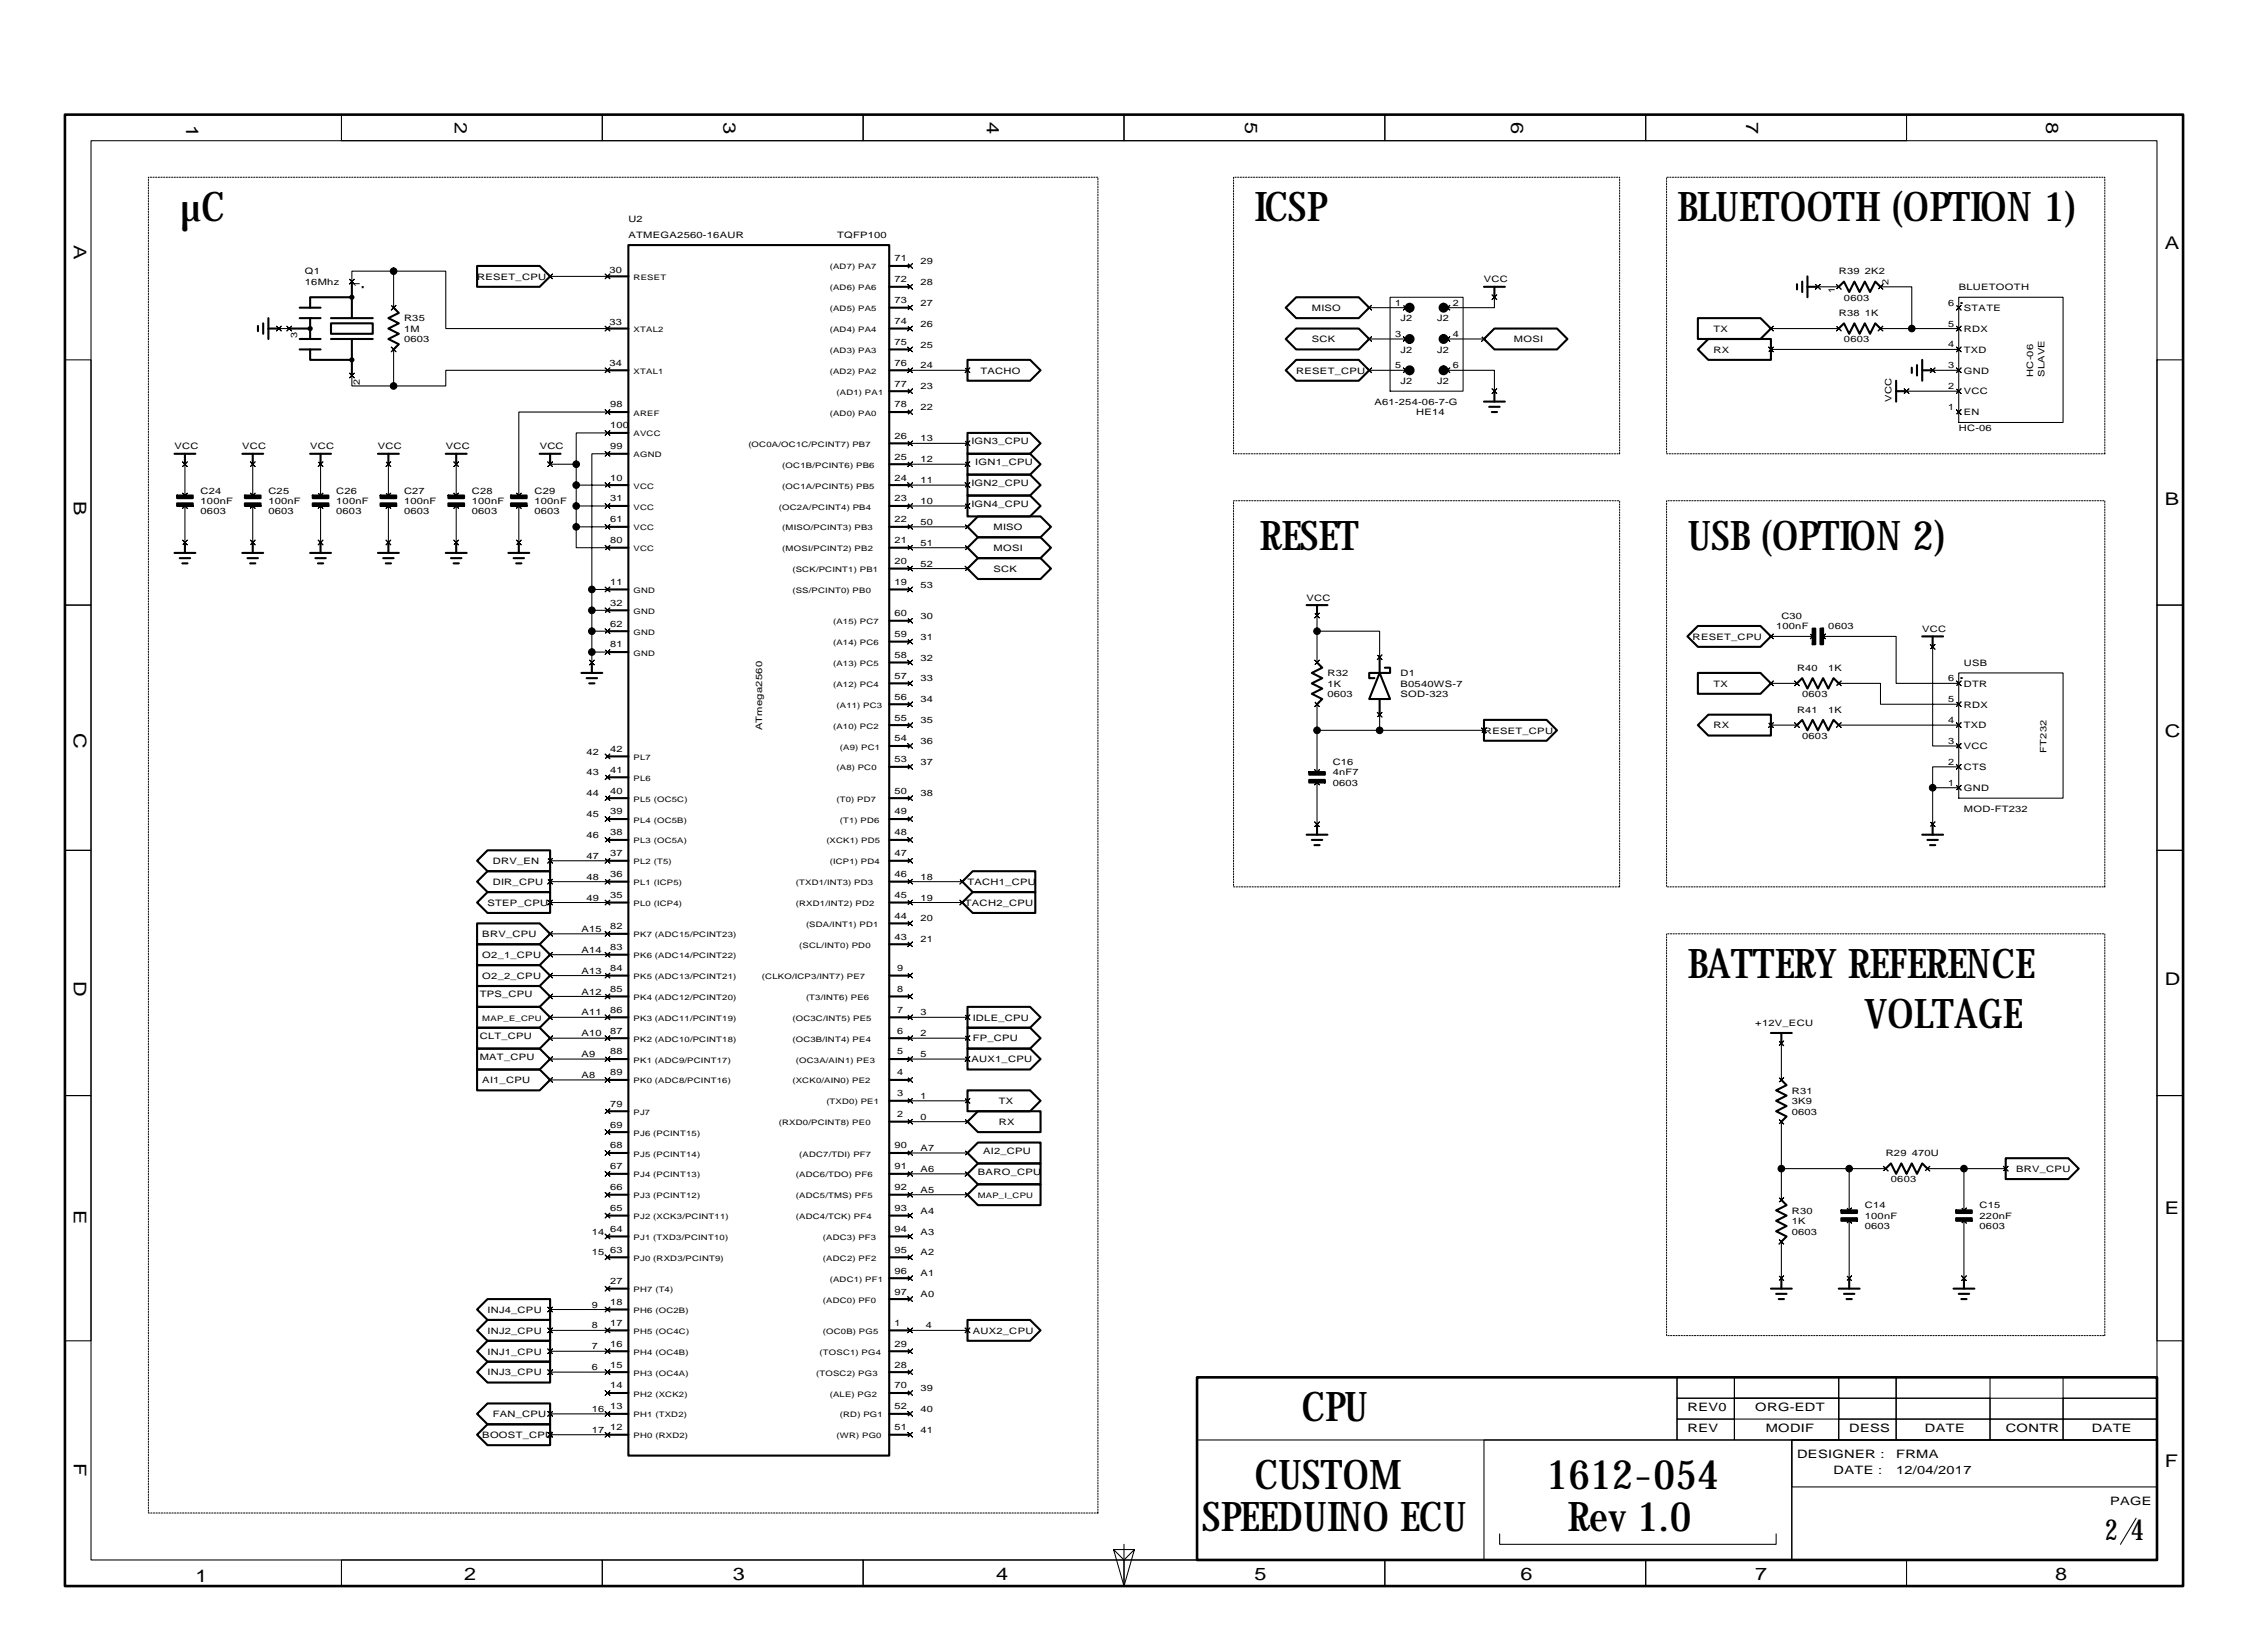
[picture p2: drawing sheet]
<svg xmlns="http://www.w3.org/2000/svg" width="431mm" height="316mm" viewBox="0 0 431 316" stroke-linecap="round" stroke-linejoin="round" font-family="sans-serif">
<defs><g id="words">
<g font-size="7.8">
<text x="34.4" y="42.4">µC</text>
<text x="240.4" y="42.4">ICSP</text>
<text x="321.4" y="42.4">BLUETOOTH (OPTION 1)</text>
<text x="241.4" y="105.4">RESET</text>
<text x="323.4" y="105.4">USB (OPTION 2)</text>
<text x="323.4" y="187.4">BATTERY REFERENCE</text>
<text x="357.4" y="196.9">VOLTAGE</text>
<text x="249.4" y="272.4">CPU</text>
<text x="240.4" y="285.4">CUSTOM</text>
<text x="296.4" y="285.4">1612-054</text>
<text x="230.4" y="293.4">SPEEDUINO ECU</text>
<text x="300.4" y="293.4">Rev 1.0</text>
</g>
<g font-size="5.6">
<text x="403.4" y="295.1">2</text>
<text x="408.4" y="295.1">4</text>
</g>
<g font-size="3.4">
<text x="35.7" y="24" transform="rotate(90 35.7 24)">1</text>
<text x="87.2" y="23.5" transform="rotate(90 87.2 23.5)">2</text>
<text x="138.7" y="23.5" transform="rotate(90 138.7 23.5)">3</text>
<text x="189.2" y="23.5" transform="rotate(90 189.2 23.5)">4</text>
<text x="238.7" y="23.5" transform="rotate(90 238.7 23.5)">5</text>
<text x="289.7" y="23.5" transform="rotate(90 289.7 23.5)">6</text>
<text x="334.7" y="23.5" transform="rotate(90 334.7 23.5)">7</text>
<text x="392.2" y="23.5" transform="rotate(90 392.2 23.5)">8</text>
<text x="14.2" y="47" transform="rotate(90 14.2 47)">A</text>
<text x="414.9" y="47.7">A</text>
<text x="69.7" y="55.5" transform="rotate(-90 69.7 55.5)">.</text>
<text x="375.4" y="58.2">.</text>
<text x="14.2" y="96" transform="rotate(90 14.2 96)">B</text>
<text x="414.9" y="96.7">B</text>
<text x="375.4" y="130.2">.</text>
<text x="14.2" y="140.5" transform="rotate(90 14.2 140.5)">C</text>
<text x="414.9" y="141.2">C</text>
<text x="14.2" y="188" transform="rotate(90 14.2 188)">D</text>
<text x="414.9" y="188.7">D</text>
<text x="14.2" y="232" transform="rotate(90 14.2 232)">E</text>
<text x="414.9" y="232.7">E</text>
<text x="14.2" y="280.5" transform="rotate(90 14.2 280.5)">F</text>
<text x="414.9" y="281.2">F</text>
<text x="37.4" y="303.2">1</text>
<text x="88.9" y="302.7">2</text>
<text x="140.4" y="302.7">3</text>
<text x="190.9" y="302.7">4</text>
<text x="240.4" y="302.7">5</text>
<text x="291.4" y="302.7">6</text>
<text x="336.4" y="302.7">7</text>
<text x="393.9" y="302.7">8</text>
</g>
<g font-size="2.2">
<text x="323.4" y="270.5">REV0</text>
<text x="323.4" y="274.5">REV</text>
<text x="336.4" y="270.5">ORG-EDT</text>
<text x="338.4" y="274.5">MODIF</text>
<text x="354.4" y="274.5">DESS</text>
<text x="368.9" y="274.5">DATE</text>
<text x="384.4" y="274.5">CONTR</text>
<text x="400.9" y="274.5">DATE</text>
<text x="344.4" y="279.5">DESIGNER :</text>
<text x="363.4" y="279.5">FRMA</text>
<text x="351.4" y="282.5">DATE :</text>
<text x="363.4" y="282.5">12/04/2017</text>
<text x="404.4" y="288.5">PAGE</text>
</g>
<g font-size="1.7">
<text x="120.4" y="42.6">U2</text>
<text x="120.4" y="45.6">ATMEGA2560-16AUR</text>
<text x="160.4" y="45.6">TQFP100</text>
<text x="58.4" y="52.6">Q1</text>
<text x="91.4" y="53.6">RESET_CPU</text>
<text x="116.8" y="52.2">30</text>
<text x="171.4" y="50.1">71</text>
<text x="176.4" y="50.6">29</text>
<text x="352.4" y="52.6">R39</text>
<text x="357.4" y="52.6">2K2</text>
<text x="58.4" y="54.6">16Mhz</text>
<text x="69" y="55.1" transform="rotate(-90 69 55.1)">1</text>
<text x="171.4" y="54.1">72</text>
<text x="171.4" y="58.1">73</text>
<text x="176.4" y="54.6">28</text>
<text x="176.4" y="58.6">27</text>
<text x="251.4" y="59.6">MISO</text>
<text x="267.4" y="58.6">1</text>
<text x="278.4" y="58.6">2</text>
<text x="284.4" y="54.1">VCC</text>
<text x="351.7" y="56.1" transform="rotate(-90 351.7 56.1)">1</text>
<text x="353.4" y="57.6">0603</text>
<text x="362" y="54.6" transform="rotate(-90 362 54.6)">2</text>
<text x="373.4" y="58.6">6</text>
<text x="375.4" y="55.6">BLUETOOTH</text>
<text x="376.4" y="59.6">STATE</text>
<text x="57" y="64.9" transform="rotate(-90 57 64.9)">3</text>
<text x="77.4" y="61.6">R35</text>
<text x="77.4" y="65.6">0603</text>
<text x="77.4" y="63.6">1M</text>
<text x="116.8" y="62.2">33</text>
<text x="171.4" y="62.1">74</text>
<text x="176.4" y="62.6">26</text>
<text x="251.4" y="65.6">SCK</text>
<text x="267.4" y="64.6">3</text>
<text x="268.4" y="61.6">J2</text>
<text x="275.4" y="61.6">J2</text>
<text x="278.4" y="64.6">4</text>
<text x="290.2" y="65.6">MOSI</text>
<text x="328.4" y="63.6">TX</text>
<text x="352.4" y="60.6">R38</text>
<text x="353.4" y="65.6">0603</text>
<text x="357.4" y="60.6">1K</text>
<text x="373.4" y="62.6">5</text>
<text x="376.4" y="63.6">RDX</text>
<text x="116.8" y="70.2">34</text>
<text x="171.4" y="66.1">75</text>
<text x="171.4" y="70.1">76</text>
<text x="176.4" y="66.6">25</text>
<text x="176.4" y="70.6">24</text>
<text x="187.9" y="71.6">TACHO</text>
<text x="248.4" y="71.6">RESET_CPU</text>
<text x="267.4" y="70.6">5</text>
<text x="268.4" y="67.6">J2</text>
<text x="275.4" y="67.6">J2</text>
<text x="278.4" y="70.6">6</text>
<text x="328.4" y="67.6">RX</text>
<text x="373.4" y="66.6">4</text>
<text x="373.4" y="70.6">3</text>
<text x="376.4" y="67.6">TXD</text>
<text x="376.4" y="71.6">GND</text>
<text x="69" y="73.9" transform="rotate(-90 69 73.9)">2</text>
<text x="171.4" y="74.1">77</text>
<text x="176.4" y="74.6">23</text>
<text x="263.4" y="77.6">A61-254-06-7-G</text>
<text x="268.4" y="73.6">J2</text>
<text x="275.4" y="73.6">J2</text>
<text x="362.6" y="77" transform="rotate(-90 362.6 77)">VCC</text>
<text x="373.4" y="74.6">2</text>
<text x="376.4" y="75.6">VCC</text>
<text x="389.7" y="72.3" transform="rotate(-90 389.7 72.3)">HC-06</text>
<text x="391.9" y="72.3" transform="rotate(-90 391.9 72.3)">SLAVE</text>
<text x="116.9" y="78.1">98</text>
<text x="116.9" y="82.1">100</text>
<text x="171.4" y="78.1">78</text>
<text x="176.4" y="78.6">22</text>
<text x="271.4" y="79.6">HE14</text>
<text x="373.4" y="78.6">1</text>
<text x="375.4" y="82.6">HC-06</text>
<text x="376.4" y="79.6">EN</text>
<text x="33.4" y="86.1">VCC</text>
<text x="46.4" y="86.1">VCC</text>
<text x="59.4" y="86.1">VCC</text>
<text x="72.4" y="86.1">VCC</text>
<text x="85.4" y="86.1">VCC</text>
<text x="103.4" y="86.1">VCC</text>
<text x="116.9" y="86.1">99</text>
<text x="171.4" y="88.1">25</text>
<text x="171.4" y="84.1">26</text>
<text x="176.4" y="88.6">12</text>
<text x="176.4" y="84.6">13</text>
<text x="186.2" y="85.1">IGN3_CPU</text>
<text x="186.9" y="89.1">IGN1_CPU</text>
<text x="38.4" y="94.6">C24</text>
<text x="51.4" y="94.6">C25</text>
<text x="64.4" y="94.6">C26</text>
<text x="77.4" y="94.6">C27</text>
<text x="90.4" y="94.6">C28</text>
<text x="102.4" y="94.6">C29</text>
<text x="116.9" y="92.1">10</text>
<text x="171.4" y="92.1">24</text>
<text x="176.4" y="92.6">11</text>
<text x="186.2" y="93.1">IGN2_CPU</text>
<text x="38.4" y="96.6">100nF</text>
<text x="38.4" y="98.6">0603</text>
<text x="51.4" y="96.6">100nF</text>
<text x="51.4" y="98.6">0603</text>
<text x="64.4" y="96.6">100nF</text>
<text x="64.4" y="98.6">0603</text>
<text x="77.4" y="96.6">100nF</text>
<text x="77.4" y="98.6">0603</text>
<text x="90.4" y="96.6">100nF</text>
<text x="90.4" y="98.6">0603</text>
<text x="102.4" y="96.6">100nF</text>
<text x="102.4" y="98.6">0603</text>
<text x="116.9" y="96.1">31</text>
<text x="116.9" y="100.1">61</text>
<text x="171.4" y="100.1">22</text>
<text x="171.4" y="96.1">23</text>
<text x="176.4" y="96.6">10</text>
<text x="176.4" y="100.6">50</text>
<text x="186.2" y="97.1">IGN4_CPU</text>
<text x="190.4" y="101.6">MISO</text>
<text x="116.9" y="104.1">80</text>
<text x="171.4" y="104.1">21</text>
<text x="176.4" y="104.6">51</text>
<text x="190.4" y="105.6">MOSI</text>
<text x="116.9" y="112.1">11</text>
<text x="171.4" y="112.1">19</text>
<text x="171.4" y="108.1">20</text>
<text x="176.4" y="108.6">52</text>
<text x="176.4" y="112.6">53</text>
<text x="190.4" y="109.6">SCK</text>
<text x="116.9" y="116.1">32</text>
<text x="171.4" y="118.1">60</text>
<text x="176.4" y="118.6">30</text>
<text x="250.4" y="115.1">VCC</text>
<text x="341.4" y="118.6">C30</text>
<text x="116.9" y="120.1">62</text>
<text x="116.9" y="124.1">81</text>
<text x="171.4" y="122.1">59</text>
<text x="176.4" y="122.6">31</text>
<text x="324.4" y="122.6">RESET_CPU</text>
<text x="340.4" y="120.6">100nF</text>
<text x="350.4" y="120.6">0603</text>
<text x="368.4" y="121.1">VCC</text>
<text x="171.4" y="130.1">57</text>
<text x="171.4" y="126.1">58</text>
<text x="176.4" y="130.6">33</text>
<text x="176.4" y="126.6">32</text>
<text x="254.4" y="129.6">R32</text>
<text x="254.4" y="131.6">1K</text>
<text x="268.4" y="129.6">D1</text>
<text x="268.4" y="131.6">B0540WS-7</text>
<text x="328.4" y="131.6">TX</text>
<text x="344.4" y="128.6">R40</text>
<text x="350.4" y="128.6">1K</text>
<text x="373.4" y="130.6">6</text>
<text x="376.4" y="131.6">DTR</text>
<text x="376.4" y="127.6">USB</text>
<text x="171.4" y="134.1">56</text>
<text x="176.4" y="134.6">34</text>
<text x="254.4" y="133.6">0603</text>
<text x="268.4" y="133.6">SOD-323</text>
<text x="344.4" y="136.6">R41</text>
<text x="345.4" y="133.6">0603</text>
<text x="350.4" y="136.6">1K</text>
<text x="373.4" y="134.6">5</text>
<text x="376.4" y="135.6">RDX</text>
<text x="146.1" y="140" transform="rotate(-90 146.1 140)">ATmega2560</text>
<text x="171.4" y="142.1">54</text>
<text x="171.4" y="138.1">55</text>
<text x="176.4" y="142.6">36</text>
<text x="176.4" y="138.6">35</text>
<text x="284.4" y="140.6">RESET_CPU</text>
<text x="328.4" y="139.6">RX</text>
<text x="345.4" y="141.6">0603</text>
<text x="373.4" y="138.6">4</text>
<text x="373.4" y="142.6">3</text>
<text x="376.4" y="139.6">TXD</text>
<text x="376.4" y="143.6">VCC</text>
<text x="112.4" y="148.6">43</text>
<text x="112.4" y="144.6">42</text>
<text x="116.9" y="148.1">41</text>
<text x="116.9" y="144.1">42</text>
<text x="171.4" y="146.1">53</text>
<text x="176.4" y="146.6">37</text>
<text x="255.4" y="146.6">C16</text>
<text x="255.4" y="148.6">4nF7</text>
<text x="373.4" y="146.6">2</text>
<text x="376.4" y="147.6">CTS</text>
<text x="392.2" y="144.3" transform="rotate(-90 392.2 144.3)">FT232</text>
<text x="112.4" y="152.6">44</text>
<text x="116.9" y="152.1">40</text>
<text x="171.4" y="152.1">50</text>
<text x="176.4" y="152.6">38</text>
<text x="255.4" y="150.6">0603</text>
<text x="373.4" y="150.6">1</text>
<text x="376.4" y="151.6">GND</text>
<text x="376.4" y="155.6">MOD-FT232</text>
<text x="112.4" y="156.6">45</text>
<text x="112.4" y="160.6">46</text>
<text x="116.9" y="160.1">38</text>
<text x="116.9" y="156.1">39</text>
<text x="171.4" y="160.1">48</text>
<text x="171.4" y="156.1">49</text>
<text x="94.4" y="165.6">DRV_EN</text>
<text x="112.4" y="164.6">47</text>
<text x="116.9" y="164.1">37</text>
<text x="171.4" y="164.1">47</text>
<text x="93.4" y="173.6">STEP_CPU</text>
<text x="94.4" y="169.6">DIR_CPU</text>
<text x="112.4" y="168.6">48</text>
<text x="112.4" y="172.6">49</text>
<text x="116.9" y="172.1">35</text>
<text x="116.9" y="168.1">36</text>
<text x="171.4" y="172.1">45</text>
<text x="171.4" y="168.1">46</text>
<text x="176.4" y="172.6">19</text>
<text x="176.4" y="168.6">18</text>
<text x="184.9" y="173.6">TACH2_CPU</text>
<text x="185.4" y="169.6">TACH1_CPU</text>
<text x="92.4" y="179.6">BRV_CPU</text>
<text x="111.4" y="178.6">A15</text>
<text x="116.9" y="178.1">82</text>
<text x="171.4" y="176.1">44</text>
<text x="176.4" y="176.6">20</text>
<text x="92.4" y="183.6">O2_1_CPU</text>
<text x="111.4" y="182.6">A14</text>
<text x="116.9" y="182.1">83</text>
<text x="171.4" y="180.1">43</text>
<text x="176.4" y="180.6">21</text>
<text x="91.9" y="191.1">TPS_CPU</text>
<text x="92.4" y="187.6">O2_2_CPU</text>
<text x="111.4" y="186.6">A13</text>
<text x="111.4" y="190.6">A12</text>
<text x="116.9" y="186.1">84</text>
<text x="116.9" y="190.1">85</text>
<text x="171.9" y="190.1">8</text>
<text x="171.9" y="186.1">9</text>
<text x="111.4" y="194.6">A11</text>
<text x="116.9" y="194.1">86</text>
<text x="171.9" y="194.1">7</text>
<text x="176.4" y="194.6">3</text>
<text x="186.4" y="195.6">IDLE_CPU</text>
<text x="336.4" y="196.6">+12V_ECU</text>
<text x="91.9" y="199.1">CLT_CPU</text>
<text x="91.9" y="203.1">MAT_CPU</text>
<text x="111.4" y="202.6">A9</text>
<text x="111.4" y="198.6">A10</text>
<text x="116.9" y="198.1">87</text>
<text x="116.9" y="202.1">88</text>
<text x="171.9" y="202.1">5</text>
<text x="171.9" y="198.1">6</text>
<text x="176.4" y="198.6">2</text>
<text x="176.4" y="202.6">5</text>
<text x="186.2" y="203.6">AUX1_CPU</text>
<text x="186.4" y="199.6">FP_CPU</text>
<text x="92.4" y="207.6">AI1_CPU</text>
<text x="111.4" y="206.6">A8</text>
<text x="116.9" y="206.1">89</text>
<text x="171.9" y="206.1">4</text>
<text x="343.4" y="209.6">R31</text>
<text x="116.9" y="212.1">79</text>
<text x="171.9" y="214.1">2</text>
<text x="171.9" y="210.1">3</text>
<text x="176.4" y="214.6">0</text>
<text x="176.4" y="210.6">1</text>
<text x="191.4" y="211.6">TX</text>
<text x="191.4" y="215.6">RX</text>
<text x="343.4" y="213.6">0603</text>
<text x="343.4" y="211.6">3K9</text>
<text x="116.9" y="220.1">68</text>
<text x="116.9" y="216.1">69</text>
<text x="171.4" y="220.1">90</text>
<text x="176.4" y="220.6">A7</text>
<text x="188.4" y="221.1">AI2_CPU</text>
<text x="361.4" y="221.6">R29</text>
<text x="366.4" y="221.6">470U</text>
<text x="116.9" y="224.1">67</text>
<text x="171.4" y="224.1">91</text>
<text x="176.4" y="224.6">A6</text>
<text x="187.4" y="225.1">BARO_CPU</text>
<text x="362.4" y="226.6">0603</text>
<text x="386.4" y="224.6">BRV_CPU</text>
<text x="116.9" y="232.1">65</text>
<text x="116.9" y="228.1">66</text>
<text x="171.4" y="228.1">92</text>
<text x="171.4" y="232.1">93</text>
<text x="176.4" y="232.6">A4</text>
<text x="176.4" y="228.6">A5</text>
<text x="343.4" y="232.6">R30</text>
<text x="357.4" y="231.6">C14</text>
<text x="357.4" y="233.6">100nF</text>
<text x="379.4" y="231.6">C15</text>
<text x="379.4" y="233.6">220nF</text>
<text x="113.4" y="236.6">14</text>
<text x="116.9" y="236.1">64</text>
<text x="171.4" y="236.1">94</text>
<text x="176.4" y="236.6">A3</text>
<text x="343.4" y="236.6">0603</text>
<text x="343.4" y="234.6">1K</text>
<text x="357.4" y="235.6">0603</text>
<text x="379.4" y="235.6">0603</text>
<text x="113.4" y="240.6">15</text>
<text x="116.9" y="240.1">63</text>
<text x="171.4" y="240.1">95</text>
<text x="171.4" y="244.1">96</text>
<text x="176.4" y="244.6">A1</text>
<text x="176.4" y="240.6">A2</text>
<text x="93.4" y="251.6">INJ4_CPU</text>
<text x="113.4" y="250.6">9</text>
<text x="116.9" y="250.1">18</text>
<text x="116.9" y="246.1">27</text>
<text x="171.4" y="248.1">97</text>
<text x="176.4" y="248.6">A0</text>
<text x="93.4" y="255.6">INJ2_CPU</text>
<text x="113.4" y="254.6">8</text>
<text x="116.9" y="254.1">17</text>
<text x="171.4" y="254.1">1</text>
<text x="177.4" y="254.6">4</text>
<text x="186.4" y="255.6">AUX2_CPU</text>
<text x="93.4" y="263.6">INJ3_CPU</text>
<text x="93.4" y="259.6">INJ1_CPU</text>
<text x="113.4" y="258.6">7</text>
<text x="113.4" y="262.6">6</text>
<text x="116.9" y="262.1">15</text>
<text x="116.9" y="258.1">16</text>
<text x="171.4" y="262.1">28</text>
<text x="171.4" y="258.1">29</text>
<text x="116.9" y="266.1">14</text>
<text x="171.4" y="266.1">70</text>
<text x="176.4" y="266.6">39</text>
<text x="92.4" y="275.6">BOOST_CPU</text>
<text x="94.4" y="271.6">FAN_CPU</text>
<text x="113.4" y="270.6">16</text>
<text x="113.4" y="274.6">17</text>
<text x="116.9" y="274.1">12</text>
<text x="116.9" y="270.1">13</text>
<text x="171.4" y="274.1">51</text>
<text x="171.4" y="270.1">52</text>
<text x="176.4" y="270.6">40</text>
<text x="176.4" y="274.6">41</text>
</g>
<g font-size="1.4">
<text x="121.4" y="53.6">RESET</text>
<text x="159" y="51.6">(AD7) PA7</text>
<text x="159" y="59.6">(AD5) PA5</text>
<text x="159" y="55.6">(AD6) PA6</text>
<text x="121.4" y="63.6">XTAL2</text>
<text x="159" y="63.6">(AD4) PA4</text>
<text x="121.4" y="71.6">XTAL1</text>
<text x="159" y="71.6">(AD2) PA2</text>
<text x="159" y="67.6">(AD3) PA3</text>
<text x="160.3" y="75.6">(AD1) PA1</text>
<text x="121.4" y="83.6">AVCC</text>
<text x="121.4" y="79.6">AREF</text>
<text x="159" y="79.6">(AD0) PA0</text>
<text x="121.4" y="87.6">AGND</text>
<text x="143.4" y="85.6">(OC0A/OC1C/PCINT7) PB7</text>
<text x="149.9" y="89.6">(OC1B/PCINT6) PB6</text>
<text x="121.4" y="93.6">VCC</text>
<text x="149.9" y="93.6">(OC1A/PCINT5) PB5</text>
<text x="121.4" y="97.6">VCC</text>
<text x="121.4" y="101.6">VCC</text>
<text x="149.3" y="97.6">(OC2A/PCINT4) PB4</text>
<text x="149.9" y="101.6">(MISO/PCINT3) PB3</text>
<text x="121.4" y="105.6">VCC</text>
<text x="149.9" y="105.6">(MOSI/PCINT2) PB2</text>
<text x="121.4" y="113.6">GND</text>
<text x="151.9" y="113.6">(SS/PCINT0) PB0</text>
<text x="151.9" y="109.6">(SCK/PCINT1) PB1</text>
<text x="121.4" y="117.6">GND</text>
<text x="159.7" y="119.6">(A15) PC7</text>
<text x="121.4" y="121.6">GND</text>
<text x="121.4" y="125.6">GND</text>
<text x="159.7" y="123.6">(A14) PC6</text>
<text x="159.7" y="131.6">(A12) PC4</text>
<text x="159.7" y="127.6">(A13) PC5</text>
<text x="160.3" y="135.6">(A11) PC3</text>
<text x="159.7" y="139.6">(A10) PC2</text>
<text x="161" y="143.6">(A9) PC1</text>
<text x="121.4" y="145.6">PL7</text>
<text x="121.4" y="149.6">PL6</text>
<text x="160.3" y="147.6">(A8) PC0</text>
<text x="121.4" y="153.6">PL5 (OC5C)</text>
<text x="160.3" y="153.6">(T0) PD7</text>
<text x="121.4" y="157.6">PL4 (OC5B)</text>
<text x="121.4" y="161.6">PL3 (OC5A)</text>
<text x="158.4" y="161.6">(XCK1) PD5</text>
<text x="161" y="157.6">(T1) PD6</text>
<text x="121.4" y="165.6">PL2 (T5)</text>
<text x="159" y="165.6">(ICP1) PD4</text>
<text x="121.4" y="169.6">PL1 (ICP5)</text>
<text x="121.4" y="173.6">PL0 (ICP4)</text>
<text x="152.5" y="169.6">(TXD1/INT3) PD3</text>
<text x="152.5" y="173.6">(RXD1/INT2) PD2</text>
<text x="121.4" y="179.6">PK7 (ADC15/PCINT23)</text>
<text x="154.5" y="177.6">(SDA/INT1) PD1</text>
<text x="121.4" y="183.6">PK6 (ADC14/PCINT22)</text>
<text x="153.2" y="181.6">(SCL/INT0) PD0</text>
<text x="121.4" y="187.6">PK5 (ADC13/PCINT21)</text>
<text x="121.4" y="191.6">PK4 (ADC12/PCINT20)</text>
<text x="146" y="187.6">(CLKO/ICP3/INT7) PE7</text>
<text x="154.5" y="191.6">(T3/INT6) PE6</text>
<text x="92.4" y="195.6">MAP_E_CPU</text>
<text x="121.4" y="195.6">PK3 (ADC11/PCINT19)</text>
<text x="151.9" y="195.6">(OC3C/INT5) PE5</text>
<text x="121.4" y="199.6">PK2 (ADC10/PCINT18)</text>
<text x="121.4" y="203.6">PK1 (ADC9/PCINT17)</text>
<text x="151.9" y="199.6">(OC3B/INT4) PE4</text>
<text x="152.5" y="203.6">(OC3A/AIN1) PE3</text>
<text x="121.4" y="207.6">PK0 (ADC8/PCINT16)</text>
<text x="151.9" y="207.6">(XCK0/AIN0) PE2</text>
<text x="121.4" y="213.6">PJ7</text>
<text x="149.3" y="215.6">(RXD0/PCINT8) PE0</text>
<text x="158.4" y="211.6">(TXD0) PE1</text>
<text x="121.4" y="221.6">PJ5 (PCINT14)</text>
<text x="121.4" y="217.6">PJ6 (PCINT15)</text>
<text x="153.2" y="221.6">(ADC7/TDI) PF7</text>
<text x="121.4" y="225.6">PJ4 (PCINT13)</text>
<text x="152.5" y="225.6">(ADC6/TDO) PF6</text>
<text x="121.4" y="233.6">PJ2 (XCK3/PCINT11)</text>
<text x="121.4" y="229.6">PJ3 (PCINT12)</text>
<text x="152.5" y="229.6">(ADC5/TMS) PF5</text>
<text x="152.5" y="233.6">(ADC4/TCK) PF4</text>
<text x="187.4" y="229.6">MAP_I_CPU</text>
<text x="121.4" y="237.6">PJ1 (TXD3/PCINT10)</text>
<text x="157.7" y="237.6">(ADC3) PF3</text>
<text x="121.4" y="241.6">PJ0 (RXD3/PCINT9)</text>
<text x="157.7" y="241.6">(ADC2) PF2</text>
<text x="159" y="245.6">(ADC1) PF1</text>
<text x="121.4" y="251.6">PH6 (OC2B)</text>
<text x="121.4" y="247.6">PH7 (T4)</text>
<text x="157.7" y="249.6">(ADC0) PF0</text>
<text x="121.4" y="255.6">PH5 (OC4C)</text>
<text x="157.7" y="255.6">(OC0B) PG5</text>
<text x="121.4" y="259.6">PH4 (OC4B)</text>
<text x="121.4" y="263.6">PH3 (OC4A)</text>
<text x="156.4" y="263.6">(TOSC2) PG3</text>
<text x="157.1" y="259.6">(TOSC1) PG4</text>
<text x="121.4" y="267.6">PH2 (XCK2)</text>
<text x="159" y="267.6">(ALE) PG2</text>
<text x="121.4" y="275.6">PH0 (RXD2)</text>
<text x="121.4" y="271.6">PH1 (TXD2)</text>
<text x="160.3" y="275.6">(WR) PG0</text>
<text x="161" y="271.6">(RD) PG1</text>
</g>
</g></defs>
<g fill="none" stroke="#000" stroke-width=".2">
<path d="M17.4 27h396v272h-396zM65.4 22h50v5h-50zM115.4 22h50v5h-50zM165.4 22h50v5h-50zM215.4 22h50v5h-50zM265.4 22h50v5h-50zM315.4 22h50v5h-50zM75.4 52h-8v2M75.4 52h10v11h31M75.4 52v7M105.4 53h11M262.4 59h7"/>
<path d="M286.4 57v2h-9M348.4 55h4M360.4 55h6v8M375.4 57h20v24h-20zM12.4 69h5v47h-5zM53.4 63h2M67.4 72v2h8M75.4 67v7M116.4 79h-17v16M116.4 71h-31v3h-10M174.4 71h11M262.4 71h7"/>
<path d="M262.4 65h7M277.4 71h9v4M277.4 65h7M339.4 63h13M339.4 67h36M360.4 63h15M365.4 75h10M370.4 71h5M413.4 69h5v47h-5zM35.4 89v6M35.4 97v7M48.4 89v6"/>
<path d="M48.4 97v7M61.4 89v6M61.4 97v7M74.4 89v6M74.4 97v7M87.4 89v6M87.4 97v7M99.4 97v7M105.4 89h5M110.4 93v8M110.4 97h6M110.4 89v4"/>
<path d="M110.4 93h6M116.4 87h-3v26M116.4 83h-6v6M174.4 97h11M174.4 85h11M174.4 89h11M174.4 93h11M12.4 116h5v47h-5zM110.4 101v4h6M110.4 101h6M113.4 113v12M113.4 117h3"/>
<path d="M113.4 113h3M174.4 101h11M174.4 105h11M174.4 109h11M252.4 118v9M413.4 116h5v47h-5zM113.4 121h3M116.4 125h-3v2M252.4 135v5h12M252.4 121h12v5M252.4 140v8M264.4 140h20"/>
<path d="M264.4 137v3M339.4 139h5M339.4 131h5M339.4 122h8M349.4 122h14v9h12M352.4 131h8v4h15M352.4 139h23M370.4 124v19h5M375.4 129h20v24h-20zM252.4 150v8M375.4 147h-5v4M375.4 151h-5v7"/>
<path d="M12.4 163h5v47h-5zM105.4 173h11M105.4 169h11M105.4 165h11M105.4 179h11M174.4 173h10M174.4 169h10M413.4 163h5v47h-5zM105.4 183h11M105.4 195h11M105.4 191h11M105.4 187h11"/>
<path d="M105.4 199h11M174.4 195h11M174.4 199h11M341.4 200v7M12.4 210h5v47h-5zM105.4 203h11M105.4 207h11M174.4 203h11M174.4 211h11M174.4 215h11M341.4 215v15M413.4 210h5v47h-5z"/>
<path d="M174.4 225h11M174.4 221h11M174.4 229h11M341.4 238v7M341.4 224h20M354.4 224v8M354.4 234v11M369.4 224h15M376.4 224v8M376.4 234v11M105.4 251h11M105.4 255h11"/>
<path d="M105.4 259h11M174.4 255h11M105.4 275h11M105.4 263h11M105.4 271h11M229.4 264h92v12h-92zM284.4 276h59v23h-59zM321.4 272h11v4h-11zM321.4 268h11v4h-11zM321.4 264h11v4h-11zM321.4 264h11zM332.4 268h20v8h-20z"/>
<path d="M332.4 268h20v4h-20zM332.4 264h20v4h-20zM332.4 264h20zM343.4 276h70v9h-70zM343.4 276h70v23h-70zM343.4 276h70zM352.4 268h11v4h-11zM352.4 272h11v4h-11zM352.4 264h11v4h-11zM352.4 264h11zM363.4 272h18v4h-18zM363.4 264h18v4h-18z"/>
<path d="M363.4 268h18v4h-18zM363.4 264h18zM381.4 272h14v4h-14zM381.4 268h14v4h-14zM381.4 264h14zM395.4 272h18v4h-18zM395.4 264h18zM395.4 268h18v4h-18zM395.4 264h18v4h-18zM65.4 299h50v5h-50zM115.4 299h50v5h-50zM165.4 299h50v5h-50z"/>
<path d="M213.4 297l2 7 2-7h-4l2 2 2-2M215.4 299h50v5h-50zM215.4 296v3M265.4 299h50v5h-50zM287.4 294v2h53v-2M315.4 299h50v5h-50zM409.4 291l-3 5"/>
</g>
<path d="M28.4 34h182v256h-182zM236.4 34h74v53h-74zM319.4 34h84v53h-84zM236.4 96h74v74h-74zM319.4 96h84v74h-84zM319.4 179h84v77h-84z" fill="none" stroke="#000" stroke-width=".19" stroke-dasharray=".3 .3"/>
<g fill="none" stroke="#000" stroke-width=".19">
<path d="M67 53.5l.4 .5 .5-.5-.5 .5 .5 .4-.5-.4-.4 .4 .4-.4zM75 58.5l.4 .5 .5-.5-.5 .5 .5 .4-.5-.4-.4 .4 .4-.4zM105 52.5l.4 .5 .5-.5-.5 .5 .5 .4-.5-.4-.4 .4 .4-.4zM116 52.5l.4 .5 .5-.5-.5 .5 .5 .4-.5-.4-.4 .4 .4-.4zM174 50.5l.4 .5 .5-.5-.5 .5 .5 .4-.5-.4-.4 .4 .4-.4zM174 54.5l.4 .5 .5-.5-.5 .5 .5 .4-.5-.4-.4 .4 .4-.4zM174 58.5l.4 .5 .5-.5-.5 .5 .5 .4-.5-.4-.4 .4 .4-.4zM262 58.5l.4 .5 .5-.5-.5 .5 .5 .4-.5-.4-.4 .4 .4-.4zM266.4 57h14v18h-14zM269 58.5l.4 .5 .5-.5-.5 .5 .5 .4-.5-.4-.4 .4 .4-.4zM277 58.5l.4 .5 .5-.5-.5 .5 .5 .4-.5-.4-.4 .4 .4-.4zM286 56.5l.4 .5 .5-.5-.5 .5 .5 .4-.5-.4-.4 .4 .4-.4z"/>
<path d="M348 54.5l.4 .5 .5-.5-.5 .5 .5 .4-.5-.4-.4 .4 .4-.4zM352 54.5l.4 .5 .5-.5-.5 .5 .5 .4-.5-.4-.4 .4 .4-.4zM360 54.5l.4 .5 .5-.5-.5 .5 .5 .4-.5-.4-.4 .4 .4-.4zM375 58.5l.4 .5 .5-.5-.5 .5 .5 .4-.5-.4-.4 .4 .4-.4zM53 62.5l.4 .5 .5-.5-.5 .5 .5 .4-.5-.4-.4 .4 .4-.4zM55 62.5l.4 .5 .5-.5-.5 .5 .5 .4-.5-.4-.4 .4 .4-.4zM67 71.5l.4 .5 .5-.5-.5 .5 .5 .4-.5-.4-.4 .4 .4-.4zM75 66.5l.4 .5 .5-.5-.5 .5 .5 .4-.5-.4-.4 .4 .4-.4zM116 62.5l.4 .5 .5-.5-.5 .5 .5 .4-.5-.4-.4 .4 .4-.4zM116 70.5l.4 .5 .5-.5-.5 .5 .5 .4-.5-.4-.4 .4 .4-.4zM116 78.5l.4 .5 .5-.5-.5 .5 .5 .4-.5-.4-.4 .4 .4-.4zM174 62.5l.4 .5 .5-.5-.5 .5 .5 .4-.5-.4-.4 .4 .4-.4z"/>
<path d="M174 66.5l.4 .5 .5-.5-.5 .5 .5 .4-.5-.4-.4 .4 .4-.4zM174 70.5l.4 .5 .5-.5-.5 .5 .5 .4-.5-.4-.4 .4 .4-.4zM174 74.5l.4 .5 .5-.5-.5 .5 .5 .4-.5-.4-.4 .4 .4-.4zM174 78.5l.4 .5 .5-.5-.5 .5 .5 .4-.5-.4-.4 .4 .4-.4zM185 70.5l.4 .5 .5-.5-.5 .5 .5 .4-.5-.4-.4 .4 .4-.4zM262 64.5l.4 .5 .5-.5-.5 .5 .5 .4-.5-.4-.4 .4 .4-.4zM262 70.5l.4 .5 .5-.5-.5 .5 .5 .4-.5-.4-.4 .4 .4-.4zM269 70.5l.4 .5 .5-.5-.5 .5 .5 .4-.5-.4-.4 .4 .4-.4zM269 64.5l.4 .5 .5-.5-.5 .5 .5 .4-.5-.4-.4 .4 .4-.4zM277 70.5l.4 .5 .5-.5-.5 .5 .5 .4-.5-.4-.4 .4 .4-.4zM277 64.5l.4 .5 .5-.5-.5 .5 .5 .4-.5-.4-.4 .4 .4-.4zM284 64.5l.4 .5 .5-.5-.5 .5 .5 .4-.5-.4-.4 .4 .4-.4z"/>
<path d="M286 74.5l.4 .5 .5-.5-.5 .5 .5 .4-.5-.4-.4 .4 .4-.4zM339 66.5l.4 .5 .5-.5-.5 .5 .5 .4-.5-.4-.4 .4 .4-.4zM339 62.5l.4 .5 .5-.5-.5 .5 .5 .4-.5-.4-.4 .4 .4-.4zM352 62.5l.4 .5 .5-.5-.5 .5 .5 .4-.5-.4-.4 .4 .4-.4zM360 62.5l.4 .5 .5-.5-.5 .5 .5 .4-.5-.4-.4 .4 .4-.4zM365 74.5l.4 .5 .5-.5-.5 .5 .5 .4-.5-.4-.4 .4 .4-.4zM370 70.5l.4 .5 .5-.5-.5 .5 .5 .4-.5-.4-.4 .4 .4-.4zM375 62.5l.4 .5 .5-.5-.5 .5 .5 .4-.5-.4-.4 .4 .4-.4zM375 66.5l.4 .5 .5-.5-.5 .5 .5 .4-.5-.4-.4 .4 .4-.4zM375 70.5l.4 .5 .5-.5-.5 .5 .5 .4-.5-.4-.4 .4 .4-.4zM375 74.5l.4 .5 .5-.5-.5 .5 .5 .4-.5-.4-.4 .4 .4-.4zM375 78.5l.4 .5 .5-.5-.5 .5 .5 .4-.5-.4-.4 .4 .4-.4z"/>
<path d="M35 88.5l.4 .5 .5-.5-.5 .5 .5 .4-.5-.4-.4 .4 .4-.4zM35 94.5l.4 .5 .5-.5-.5 .5 .5 .4-.5-.4-.4 .4 .4-.4zM35 96.5l.4 .5 .5-.5-.5 .5 .5 .4-.5-.4-.4 .4 .4-.4zM48 88.5l.4 .5 .5-.5-.5 .5 .5 .4-.5-.4-.4 .4 .4-.4zM48 94.5l.4 .5 .5-.5-.5 .5 .5 .4-.5-.4-.4 .4 .4-.4zM48 96.5l.4 .5 .5-.5-.5 .5 .5 .4-.5-.4-.4 .4 .4-.4zM61 88.5l.4 .5 .5-.5-.5 .5 .5 .4-.5-.4-.4 .4 .4-.4zM61 94.5l.4 .5 .5-.5-.5 .5 .5 .4-.5-.4-.4 .4 .4-.4zM61 96.5l.4 .5 .5-.5-.5 .5 .5 .4-.5-.4-.4 .4 .4-.4zM74 88.5l.4 .5 .5-.5-.5 .5 .5 .4-.5-.4-.4 .4 .4-.4zM74 94.5l.4 .5 .5-.5-.5 .5 .5 .4-.5-.4-.4 .4 .4-.4zM74 96.5l.4 .5 .5-.5-.5 .5 .5 .4-.5-.4-.4 .4 .4-.4z"/>
<path d="M87 88.5l.4 .5 .5-.5-.5 .5 .5 .4-.5-.4-.4 .4 .4-.4zM87 94.5l.4 .5 .5-.5-.5 .5 .5 .4-.5-.4-.4 .4 .4-.4zM87 96.5l.4 .5 .5-.5-.5 .5 .5 .4-.5-.4-.4 .4 .4-.4zM99 94.5l.4 .5 .5-.5-.5 .5 .5 .4-.5-.4-.4 .4 .4-.4zM99 96.5l.4 .5 .5-.5-.5 .5 .5 .4-.5-.4-.4 .4 .4-.4zM105 88.5l.4 .5 .5-.5-.5 .5 .5 .4-.5-.4-.4 .4 .4-.4zM116 92.5l.4 .5 .5-.5-.5 .5 .5 .4-.5-.4-.4 .4 .4-.4zM116 96.5l.4 .5 .5-.5-.5 .5 .5 .4-.5-.4-.4 .4 .4-.4zM116 86.5l.4 .5 .5-.5-.5 .5 .5 .4-.5-.4-.4 .4 .4-.4zM116 82.5l.4 .5 .5-.5-.5 .5 .5 .4-.5-.4-.4 .4 .4-.4zM174 96.5l.4 .5 .5-.5-.5 .5 .5 .4-.5-.4-.4 .4 .4-.4zM174 92.5l.4 .5 .5-.5-.5 .5 .5 .4-.5-.4-.4 .4 .4-.4z"/>
<path d="M174 88.5l.4 .5 .5-.5-.5 .5 .5 .4-.5-.4-.4 .4 .4-.4zM174 84.5l.4 .5 .5-.5-.5 .5 .5 .4-.5-.4-.4 .4 .4-.4zM185 96.5l.4 .5 .5-.5-.5 .5 .5 .4-.5-.4-.4 .4 .4-.4zM185 92.5l.4 .5 .5-.5-.5 .5 .5 .4-.5-.4-.4 .4 .4-.4zM185 88.5l.4 .5 .5-.5-.5 .5 .5 .4-.5-.4-.4 .4 .4-.4zM185 84.5l.4 .5 .5-.5-.5 .5 .5 .4-.5-.4-.4 .4 .4-.4zM35 103.5l.4 .5 .5-.5-.5 .5 .5 .4-.5-.4-.4 .4 .4-.4zM48 103.5l.4 .5 .5-.5-.5 .5 .5 .4-.5-.4-.4 .4 .4-.4zM61 103.5l.4 .5 .5-.5-.5 .5 .5 .4-.5-.4-.4 .4 .4-.4zM74 103.5l.4 .5 .5-.5-.5 .5 .5 .4-.5-.4-.4 .4 .4-.4zM87 103.5l.4 .5 .5-.5-.5 .5 .5 .4-.5-.4-.4 .4 .4-.4zM99 103.5l.4 .5 .5-.5-.5 .5 .5 .4-.5-.4-.4 .4 .4-.4z"/>
<path d="M116 112.5l.4 .5 .5-.5-.5 .5 .5 .4-.5-.4-.4 .4 .4-.4zM116 116.5l.4 .5 .5-.5-.5 .5 .5 .4-.5-.4-.4 .4 .4-.4zM116 100.5l.4 .5 .5-.5-.5 .5 .5 .4-.5-.4-.4 .4 .4-.4zM116 104.5l.4 .5 .5-.5-.5 .5 .5 .4-.5-.4-.4 .4 .4-.4zM174 112.5l.4 .5 .5-.5-.5 .5 .5 .4-.5-.4-.4 .4 .4-.4zM174 108.5l.4 .5 .5-.5-.5 .5 .5 .4-.5-.4-.4 .4 .4-.4zM174 104.5l.4 .5 .5-.5-.5 .5 .5 .4-.5-.4-.4 .4 .4-.4zM174 100.5l.4 .5 .5-.5-.5 .5 .5 .4-.5-.4-.4 .4 .4-.4zM174 118.5l.4 .5 .5-.5-.5 .5 .5 .4-.5-.4-.4 .4 .4-.4zM185 100.5l.4 .5 .5-.5-.5 .5 .5 .4-.5-.4-.4 .4 .4-.4zM185 108.5l.4 .5 .5-.5-.5 .5 .5 .4-.5-.4-.4 .4 .4-.4zM185 104.5l.4 .5 .5-.5-.5 .5 .5 .4-.5-.4-.4 .4 .4-.4z"/>
<path d="M252 117.5l.4 .5 .5-.5-.5 .5 .5 .4-.5-.4-.4 .4 .4-.4zM113 126.5l.4 .5 .5-.5-.5 .5 .5 .4-.5-.4-.4 .4 .4-.4zM116 120.5l.4 .5 .5-.5-.5 .5 .5 .4-.5-.4-.4 .4 .4-.4zM116 124.5l.4 .5 .5-.5-.5 .5 .5 .4-.5-.4-.4 .4 .4-.4zM174 138.5l.4 .5 .5-.5-.5 .5 .5 .4-.5-.4-.4 .4 .4-.4zM174 134.5l.4 .5 .5-.5-.5 .5 .5 .4-.5-.4-.4 .4 .4-.4zM174 130.5l.4 .5 .5-.5-.5 .5 .5 .4-.5-.4-.4 .4 .4-.4zM174 126.5l.4 .5 .5-.5-.5 .5 .5 .4-.5-.4-.4 .4 .4-.4zM174 122.5l.4 .5 .5-.5-.5 .5 .5 .4-.5-.4-.4 .4 .4-.4zM252 126.5l.4 .5 .5-.5-.5 .5 .5 .4-.5-.4-.4 .4 .4-.4zM252 134.5l.4 .5 .5-.5-.5 .5 .5 .4-.5-.4-.4 .4 .4-.4zM264 125.5l.4 .5 .5-.5-.5 .5 .5 .4-.5-.4-.4 .4 .4-.4z"/>
<path d="M264 136.5l.4 .5 .5-.5-.5 .5 .5 .4-.5-.4-.4 .4 .4-.4zM284 139.5l.4 .5 .5-.5-.5 .5 .5 .4-.5-.4-.4 .4 .4-.4zM339 121.5l.4 .5 .5-.5-.5 .5 .5 .4-.5-.4-.4 .4 .4-.4zM339 130.5l.4 .5 .5-.5-.5 .5 .5 .4-.5-.4-.4 .4 .4-.4zM339 138.5l.4 .5 .5-.5-.5 .5 .5 .4-.5-.4-.4 .4 .4-.4zM344 130.5l.4 .5 .5-.5-.5 .5 .5 .4-.5-.4-.4 .4 .4-.4zM344 138.5l.4 .5 .5-.5-.5 .5 .5 .4-.5-.4-.4 .4 .4-.4zM347 121.5l.4 .5 .5-.5-.5 .5 .5 .4-.5-.4-.4 .4 .4-.4zM349 121.5l.4 .5 .5-.5-.5 .5 .5 .4-.5-.4-.4 .4 .4-.4zM352 130.5l.4 .5 .5-.5-.5 .5 .5 .4-.5-.4-.4 .4 .4-.4zM352 138.5l.4 .5 .5-.5-.5 .5 .5 .4-.5-.4-.4 .4 .4-.4zM370 123.5l.4 .5 .5-.5-.5 .5 .5 .4-.5-.4-.4 .4 .4-.4z"/>
<path d="M375 130.5l.4 .5 .5-.5-.5 .5 .5 .4-.5-.4-.4 .4 .4-.4zM375 134.5l.4 .5 .5-.5-.5 .5 .5 .4-.5-.4-.4 .4 .4-.4zM375 138.5l.4 .5 .5-.5-.5 .5 .5 .4-.5-.4-.4 .4 .4-.4zM116 156.5l.4 .5 .5-.5-.5 .5 .5 .4-.5-.4-.4 .4 .4-.4zM116 152.5l.4 .5 .5-.5-.5 .5 .5 .4-.5-.4-.4 .4 .4-.4zM116 148.5l.4 .5 .5-.5-.5 .5 .5 .4-.5-.4-.4 .4 .4-.4zM116 144.5l.4 .5 .5-.5-.5 .5 .5 .4-.5-.4-.4 .4 .4-.4zM174 156.5l.4 .5 .5-.5-.5 .5 .5 .4-.5-.4-.4 .4 .4-.4zM174 152.5l.4 .5 .5-.5-.5 .5 .5 .4-.5-.4-.4 .4 .4-.4zM174 146.5l.4 .5 .5-.5-.5 .5 .5 .4-.5-.4-.4 .4 .4-.4zM174 142.5l.4 .5 .5-.5-.5 .5 .5 .4-.5-.4-.4 .4 .4-.4zM252 157.5l.4 .5 .5-.5-.5 .5 .5 .4-.5-.4-.4 .4 .4-.4z"/>
<path d="M252 147.5l.4 .5 .5-.5-.5 .5 .5 .4-.5-.4-.4 .4 .4-.4zM252 149.5l.4 .5 .5-.5-.5 .5 .5 .4-.5-.4-.4 .4 .4-.4zM370 157.5l.4 .5 .5-.5-.5 .5 .5 .4-.5-.4-.4 .4 .4-.4zM375 142.5l.4 .5 .5-.5-.5 .5 .5 .4-.5-.4-.4 .4 .4-.4zM375 146.5l.4 .5 .5-.5-.5 .5 .5 .4-.5-.4-.4 .4 .4-.4zM375 150.5l.4 .5 .5-.5-.5 .5 .5 .4-.5-.4-.4 .4 .4-.4zM105 164.5l.4 .5 .5-.5-.5 .5 .5 .4-.5-.4-.4 .4 .4-.4zM105 168.5l.4 .5 .5-.5-.5 .5 .5 .4-.5-.4-.4 .4 .4-.4zM105 172.5l.4 .5 .5-.5-.5 .5 .5 .4-.5-.4-.4 .4 .4-.4zM105 178.5l.4 .5 .5-.5-.5 .5 .5 .4-.5-.4-.4 .4 .4-.4zM116 172.5l.4 .5 .5-.5-.5 .5 .5 .4-.5-.4-.4 .4 .4-.4zM116 168.5l.4 .5 .5-.5-.5 .5 .5 .4-.5-.4-.4 .4 .4-.4z"/>
<path d="M116 164.5l.4 .5 .5-.5-.5 .5 .5 .4-.5-.4-.4 .4 .4-.4zM116 160.5l.4 .5 .5-.5-.5 .5 .5 .4-.5-.4-.4 .4 .4-.4zM116 178.5l.4 .5 .5-.5-.5 .5 .5 .4-.5-.4-.4 .4 .4-.4zM174 176.5l.4 .5 .5-.5-.5 .5 .5 .4-.5-.4-.4 .4 .4-.4zM174 172.5l.4 .5 .5-.5-.5 .5 .5 .4-.5-.4-.4 .4 .4-.4zM174 168.5l.4 .5 .5-.5-.5 .5 .5 .4-.5-.4-.4 .4 .4-.4zM174 164.5l.4 .5 .5-.5-.5 .5 .5 .4-.5-.4-.4 .4 .4-.4zM174 160.5l.4 .5 .5-.5-.5 .5 .5 .4-.5-.4-.4 .4 .4-.4zM184 168.5l.4 .5 .5-.5-.5 .5 .5 .4-.5-.4-.4 .4 .4-.4zM184 172.5l.4 .5 .5-.5-.5 .5 .5 .4-.5-.4-.4 .4 .4-.4zM105 182.5l.4 .5 .5-.5-.5 .5 .5 .4-.5-.4-.4 .4 .4-.4zM105 186.5l.4 .5 .5-.5-.5 .5 .5 .4-.5-.4-.4 .4 .4-.4z"/>
<path d="M105 194.5l.4 .5 .5-.5-.5 .5 .5 .4-.5-.4-.4 .4 .4-.4zM105 198.5l.4 .5 .5-.5-.5 .5 .5 .4-.5-.4-.4 .4 .4-.4zM105 190.5l.4 .5 .5-.5-.5 .5 .5 .4-.5-.4-.4 .4 .4-.4zM116 182.5l.4 .5 .5-.5-.5 .5 .5 .4-.5-.4-.4 .4 .4-.4zM116 186.5l.4 .5 .5-.5-.5 .5 .5 .4-.5-.4-.4 .4 .4-.4zM116 190.5l.4 .5 .5-.5-.5 .5 .5 .4-.5-.4-.4 .4 .4-.4zM116 194.5l.4 .5 .5-.5-.5 .5 .5 .4-.5-.4-.4 .4 .4-.4zM116 198.5l.4 .5 .5-.5-.5 .5 .5 .4-.5-.4-.4 .4 .4-.4zM174 198.5l.4 .5 .5-.5-.5 .5 .5 .4-.5-.4-.4 .4 .4-.4zM174 194.5l.4 .5 .5-.5-.5 .5 .5 .4-.5-.4-.4 .4 .4-.4zM174 190.5l.4 .5 .5-.5-.5 .5 .5 .4-.5-.4-.4 .4 .4-.4zM174 186.5l.4 .5 .5-.5-.5 .5 .5 .4-.5-.4-.4 .4 .4-.4z"/>
<path d="M174 180.5l.4 .5 .5-.5-.5 .5 .5 .4-.5-.4-.4 .4 .4-.4zM185 194.5l.4 .5 .5-.5-.5 .5 .5 .4-.5-.4-.4 .4 .4-.4zM185 198.5l.4 .5 .5-.5-.5 .5 .5 .4-.5-.4-.4 .4 .4-.4zM341 199.5l.4 .5 .5-.5-.5 .5 .5 .4-.5-.4-.4 .4 .4-.4zM105 206.5l.4 .5 .5-.5-.5 .5 .5 .4-.5-.4-.4 .4 .4-.4zM105 202.5l.4 .5 .5-.5-.5 .5 .5 .4-.5-.4-.4 .4 .4-.4zM116 216.5l.4 .5 .5-.5-.5 .5 .5 .4-.5-.4-.4 .4 .4-.4zM116 212.5l.4 .5 .5-.5-.5 .5 .5 .4-.5-.4-.4 .4 .4-.4zM116 202.5l.4 .5 .5-.5-.5 .5 .5 .4-.5-.4-.4 .4 .4-.4zM116 206.5l.4 .5 .5-.5-.5 .5 .5 .4-.5-.4-.4 .4 .4-.4zM174 214.5l.4 .5 .5-.5-.5 .5 .5 .4-.5-.4-.4 .4 .4-.4zM174 210.5l.4 .5 .5-.5-.5 .5 .5 .4-.5-.4-.4 .4 .4-.4z"/>
<path d="M174 206.5l.4 .5 .5-.5-.5 .5 .5 .4-.5-.4-.4 .4 .4-.4zM174 202.5l.4 .5 .5-.5-.5 .5 .5 .4-.5-.4-.4 .4 .4-.4zM185 202.5l.4 .5 .5-.5-.5 .5 .5 .4-.5-.4-.4 .4 .4-.4zM185 210.5l.4 .5 .5-.5-.5 .5 .5 .4-.5-.4-.4 .4 .4-.4zM185 214.5l.4 .5 .5-.5-.5 .5 .5 .4-.5-.4-.4 .4 .4-.4zM341 206.5l.4 .5 .5-.5-.5 .5 .5 .4-.5-.4-.4 .4 .4-.4zM341 214.5l.4 .5 .5-.5-.5 .5 .5 .4-.5-.4-.4 .4 .4-.4zM116 236.5l.4 .5 .5-.5-.5 .5 .5 .4-.5-.4-.4 .4 .4-.4zM116 232.5l.4 .5 .5-.5-.5 .5 .5 .4-.5-.4-.4 .4 .4-.4zM116 228.5l.4 .5 .5-.5-.5 .5 .5 .4-.5-.4-.4 .4 .4-.4zM116 224.5l.4 .5 .5-.5-.5 .5 .5 .4-.5-.4-.4 .4 .4-.4zM116 220.5l.4 .5 .5-.5-.5 .5 .5 .4-.5-.4-.4 .4 .4-.4z"/>
<path d="M174 220.5l.4 .5 .5-.5-.5 .5 .5 .4-.5-.4-.4 .4 .4-.4zM174 224.5l.4 .5 .5-.5-.5 .5 .5 .4-.5-.4-.4 .4 .4-.4zM174 228.5l.4 .5 .5-.5-.5 .5 .5 .4-.5-.4-.4 .4 .4-.4zM174 232.5l.4 .5 .5-.5-.5 .5 .5 .4-.5-.4-.4 .4 .4-.4zM174 236.5l.4 .5 .5-.5-.5 .5 .5 .4-.5-.4-.4 .4 .4-.4zM185 220.5l.4 .5 .5-.5-.5 .5 .5 .4-.5-.4-.4 .4 .4-.4zM185 224.5l.4 .5 .5-.5-.5 .5 .5 .4-.5-.4-.4 .4 .4-.4zM185 228.5l.4 .5 .5-.5-.5 .5 .5 .4-.5-.4-.4 .4 .4-.4zM341 229.5l.4 .5 .5-.5-.5 .5 .5 .4-.5-.4-.4 .4 .4-.4zM341 237.5l.4 .5 .5-.5-.5 .5 .5 .4-.5-.4-.4 .4 .4-.4zM354 231.5l.4 .5 .5-.5-.5 .5 .5 .4-.5-.4-.4 .4 .4-.4zM354 233.5l.4 .5 .5-.5-.5 .5 .5 .4-.5-.4-.4 .4 .4-.4z"/>
<path d="M361 223.5l.4 .5 .5-.5-.5 .5 .5 .4-.5-.4-.4 .4 .4-.4zM369 223.5l.4 .5 .5-.5-.5 .5 .5 .4-.5-.4-.4 .4 .4-.4zM376 231.5l.4 .5 .5-.5-.5 .5 .5 .4-.5-.4-.4 .4 .4-.4zM376 233.5l.4 .5 .5-.5-.5 .5 .5 .4-.5-.4-.4 .4 .4-.4zM384 223.5l.4 .5 .5-.5-.5 .5 .5 .4-.5-.4-.4 .4 .4-.4zM105 258.5l.4 .5 .5-.5-.5 .5 .5 .4-.5-.4-.4 .4 .4-.4zM105 250.5l.4 .5 .5-.5-.5 .5 .5 .4-.5-.4-.4 .4 .4-.4zM105 254.5l.4 .5 .5-.5-.5 .5 .5 .4-.5-.4-.4 .4 .4-.4zM116 258.5l.4 .5 .5-.5-.5 .5 .5 .4-.5-.4-.4 .4 .4-.4zM116 254.5l.4 .5 .5-.5-.5 .5 .5 .4-.5-.4-.4 .4 .4-.4zM116 250.5l.4 .5 .5-.5-.5 .5 .5 .4-.5-.4-.4 .4 .4-.4zM116 246.5l.4 .5 .5-.5-.5 .5 .5 .4-.5-.4-.4 .4 .4-.4z"/>
<path d="M116 240.5l.4 .5 .5-.5-.5 .5 .5 .4-.5-.4-.4 .4 .4-.4zM174 254.5l.4 .5 .5-.5-.5 .5 .5 .4-.5-.4-.4 .4 .4-.4zM174 258.5l.4 .5 .5-.5-.5 .5 .5 .4-.5-.4-.4 .4 .4-.4zM174 240.5l.4 .5 .5-.5-.5 .5 .5 .4-.5-.4-.4 .4 .4-.4zM174 244.5l.4 .5 .5-.5-.5 .5 .5 .4-.5-.4-.4 .4 .4-.4zM174 248.5l.4 .5 .5-.5-.5 .5 .5 .4-.5-.4-.4 .4 .4-.4zM185 254.5l.4 .5 .5-.5-.5 .5 .5 .4-.5-.4-.4 .4 .4-.4zM341 244.5l.4 .5 .5-.5-.5 .5 .5 .4-.5-.4-.4 .4 .4-.4zM354 244.5l.4 .5 .5-.5-.5 .5 .5 .4-.5-.4-.4 .4 .4-.4zM376 244.5l.4 .5 .5-.5-.5 .5 .5 .4-.5-.4-.4 .4 .4-.4zM105 274.5l.4 .5 .5-.5-.5 .5 .5 .4-.5-.4-.4 .4 .4-.4zM105 262.5l.4 .5 .5-.5-.5 .5 .5 .4-.5-.4-.4 .4 .4-.4z"/>
<path d="M105 270.5l.4 .5 .5-.5-.5 .5 .5 .4-.5-.4-.4 .4 .4-.4zM116 274.5l.4 .5 .5-.5-.5 .5 .5 .4-.5-.4-.4 .4 .4-.4zM116 270.5l.4 .5 .5-.5-.5 .5 .5 .4-.5-.4-.4 .4 .4-.4zM116 266.5l.4 .5 .5-.5-.5 .5 .5 .4-.5-.4-.4 .4 .4-.4zM116 262.5l.4 .5 .5-.5-.5 .5 .5 .4-.5-.4-.4 .4 .4-.4zM174 262.5l.4 .5 .5-.5-.5 .5 .5 .4-.5-.4-.4 .4 .4-.4zM174 274.5l.4 .5 .5-.5-.5 .5 .5 .4-.5-.4-.4 .4 .4-.4zM174 270.5l.4 .5 .5-.5-.5 .5 .5 .4-.5-.4-.4 .4 .4-.4zM174 266.5l.4 .5 .5-.5-.5 .5 .5 .4-.5-.4-.4 .4 .4-.4z"/>
</g>
<g fill="#000" stroke="#000" stroke-width=".19">
<circle cx="75.4" cy="52" r=".64"/>
<circle cx="75.4" cy="74" r=".64"/>
<circle cx="366.4" cy="63" r=".64"/>
<circle cx="110.4" cy="89" r=".64"/>
<circle cx="110.4" cy="93" r=".64"/>
<circle cx="110.4" cy="97" r=".64"/>
<circle cx="110.4" cy="101" r=".64"/>
<circle cx="113.4" cy="117" r=".64"/>
<circle cx="113.4" cy="113" r=".64"/>
<circle cx="113.4" cy="121" r=".64"/>
<circle cx="113.4" cy="125" r=".64"/>
<circle cx="252.4" cy="140" r=".64"/>
<circle cx="252.4" cy="121" r=".64"/>
<circle cx="264.4" cy="140" r=".64"/>
<circle cx="370.4" cy="151" r=".64"/>
<circle cx="341.4" cy="224" r=".64"/>
<circle cx="354.4" cy="224" r=".64"/>
<circle cx="376.4" cy="224" r=".64"/>
</g>
<path d="M12.4 22h406v282h-406zM229.4 264h184v35h-184z" fill="none" stroke="#000" stroke-width=".5"/>
<g fill="none" stroke="#000" stroke-width=".4">
<path d="M57.4 59h4M67.4 57h-8v2M67.4 54v7M75.4 59l1 1-2 1 2 1-2 1 2 1-2 1 2 1-1 1M91.4 51h12l2 2-2 2h-12zM116.4 53h4M120.4 47h50v232h-50zM170.4 55h4M170.4 51h4M170.4 59h4M248.4 57h12l2 2-2 2h-12l-2-2zM284.4 55h4"/>
<path d="M286.4 55v2M344.4 54.5v1M345.4 54v2M346.4 55h2M346.4 53v4M352.4 55l1-1 1 2 1-2 1 2 1-2 1 2 1-2 1 1M49.4 62.5v1M50.4 62v2M51.4 63h2M51.4 61v4M55.4 63h4M57.4 67h4"/>
<path d="M57.4 61h4M57.4 65h4M59.4 67v2h8M59.4 61v4M63.4 62h8v2h-8zM63.4 61h8M63.4 65h8M67.4 65v7M116.4 71h4M116.4 79h4M116.4 63h4M170.4 71h4"/>
<path d="M170.4 75h4M170.4 79h4M170.4 63h4M170.4 67h4M185.4 69h12l2 2-2 2h-12zM248.4 63h12l2 2-2 2h-12l-2-2zM248.4 69h12l2 2-2 2h-12l-2-2zM284.4 65l2-2h12l2 2-2 2h-12zM284.4 77h4M285.4 78h2M285.9 79h1M286.4 75v2"/>
<path d="M325.4 67l2-2h12v4h-12zM325.4 61h12l2 2-2 2h-12zM352.4 63l1-1 1 2 1-2 1 2 1-2 1 2 1-2 1 1M363.4 73v4M363.4 75h2M366.4 70.5v1M367.4 70v2M368.4 71h2M368.4 69v4M33.4 87h4M35.4 87v2M46.4 87h4"/>
<path d="M48.4 87v2M59.4 87h4M61.4 87v2M72.4 87h4M74.4 87v2M85.4 87h4M87.4 87v2M103.4 87h4M105.4 87v2M116.4 87h4M116.4 83h4M116.4 93h4"/>
<path d="M116.4 97h4M170.4 93h4M170.4 97h4M170.4 85h4M170.4 89h4M185.4 95h12l2 2-2 2h-12zM185.4 91h12l2 2-2 2h-12zM185.4 87h12l2 2-2 2h-12zM185.4 83h12l2 2-2 2h-12zM33.4 106h4M34.4 107h2M34.9 108h1"/>
<path d="M35.4 104v2M46.4 106h4M47.4 107h2M47.9 108h1M48.4 104v2M59.4 106h4M60.4 107h2M60.9 108h1M61.4 104v2M72.4 106h4M73.4 107h2M73.9 108h1"/>
<path d="M74.4 104v2M85.4 106h4M86.4 107h2M86.9 108h1M87.4 104v2M97.4 106h4M98.4 107h2M98.9 108h1M99.4 104v2M116.4 101h4M116.4 105h4M116.4 113h4"/>
<path d="M116.4 117h4M170.4 101h4M170.4 105h4M170.4 113h4M170.4 119h4M170.4 109h4M185.4 101l2-2h12l2 2-2 2h-12zM185.4 109l2-2h12l2 2-2 2h-12zM185.4 105l2-2h12l2 2-2 2h-12zM250.4 116h4M252.4 116v2M111.4 129h4"/>
<path d="M112.4 130h2M112.9 131h1M113.4 127v2M116.4 121h4M116.4 125h4M170.4 131h4M170.4 135h4M170.4 127h4M170.4 123h4M170.4 139h4M252.4 127l1 1-2 1 2 1-2 1 2 1-2 1 2 1-1 1M264.4 129l2 5h-4z"/>
<path d="M264.4 126v3M264.4 134v3M265.4 128h1v1h-4v1h1M284.4 138h12l2 2-2 2h-12zM323.4 122l2-2h12l2 2-2 2h-12zM325.4 129h12l2 2-2 2h-12zM325.4 139l2-2h12v4h-12zM344.4 131l1-1 1 2 1-2 1 2 1-2 1 2 1-2 1 1M344.4 139l1-1 1 2 1-2 1 2 1-2 1 2 1-2 1 1M368.4 122h4M370.4 122v2M116.4 153h4"/>
<path d="M116.4 157h4M116.4 149h4M116.4 145h4M170.4 153h4M170.4 157h4M170.4 143h4M170.4 147h4M250.4 160h4M252.4 158v2M368.4 160h4M370.4 158v2M91.4 173l2-2h12v4h-12z"/>
<path d="M91.4 177h12l2 2-2 2h-12zM93.4 163h12v4h-12l-2-2zM93.4 167h12v4h-12l-2-2zM116.4 161h4M116.4 179h4M116.4 165h4M116.4 169h4M116.4 173h4M170.4 161h4M170.4 165h4M170.4 169h4M170.4 173h4"/>
<path d="M170.4 177h4M184.4 169l2-2h12v4h-12zM184.4 173l2-2h12v4h-12zM251.4 161h2M251.9 162h1M369.4 161h2M369.9 162h1M91.4 181h12l2 2-2 2h-12zM91.4 185h12l2 2-2 2h-12zM91.4 193h12l2 2-2 2h-12zM91.4 197h12l2 2-2 2h-12zM91.4 189h12l2 2-2 2h-12z"/>
<path d="M116.4 187h4M116.4 191h4M116.4 199h4M116.4 195h4M116.4 183h4M170.4 187h4M170.4 191h4M170.4 199h4M170.4 195h4M170.4 181h4M185.4 193h12l2 2-2 2h-12zM185.4 197h12l2 2-2 2h-12z"/>
<path d="M339.4 198h4M341.4 198v2M91.4 205h12l2 2-2 2h-12zM91.4 201h12l2 2-2 2h-12zM116.4 203h4M116.4 207h4M116.4 217h4M116.4 213h4M170.4 203h4M170.4 207h4M170.4 211h4M170.4 215h4"/>
<path d="M185.4 201h12l2 2-2 2h-12zM185.4 209h12l2 2-2 2h-12zM185.4 215l2-2h12v4h-12zM341.4 207l1 1-2 1 2 1-2 1 2 1-2 1 2 1-1 1M116.4 225h4M116.4 221h4M116.4 233h4M116.4 229h4M116.4 237h4M170.4 225h4M170.4 221h4M170.4 233h4"/>
<path d="M170.4 229h4M170.4 237h4M185.4 221l2-2h12v4h-12zM185.4 225l2-2h12v4h-12zM185.4 229l2-2h12v4h-12zM341.4 230l1 1-2 1 2 1-2 1 2 1-2 1 2 1-1 1M361.4 224l1-1 1 2 1-2 1 2 1-2 1 2 1-2 1 1M384.4 222h12l2 2-2 2h-12zM91.4 259l2-2h12v4h-12zM93.4 249h12v4h-12l-2-2zM93.4 253h12v4h-12l-2-2zM116.4 247h4"/>
<path d="M116.4 241h4M116.4 259h4M116.4 255h4M116.4 251h4M170.4 249h4M170.4 241h4M170.4 259h4M170.4 255h4M170.4 245h4M185.4 253h12l2 2-2 2h-12zM339.4 247h4M340.4 248h2"/>
<path d="M340.9 249h1M341.4 245v2M352.4 247h4M353.4 248h2M353.9 249h1M354.4 245v2M374.4 247h4M375.4 248h2M375.9 249h1M376.4 245v2M91.4 275l2-2h12v4h-12zM91.4 263l2-2h12v4h-12z"/>
<path d="M93.4 269h12v4h-12l-2-2zM116.4 263h4M116.4 267h4M116.4 271h4M116.4 275h4M170.4 263h4M170.4 267h4M170.4 271h4M170.4 275h4"/>
<circle cx="67.4" cy="57" r=".3"/>
<circle cx="59.4" cy="63" r=".3"/>
<circle cx="67.4" cy="69" r=".3"/>
</g>
<g fill="#000" stroke="#000" stroke-width=".4">
<path d="M33.9 95h3v.5h-3z" fill-rule="evenodd"/>
<path d="M33.9 96.5h3v.5h-3z" fill-rule="evenodd"/>
<path d="M46.9 95h3v.5h-3z" fill-rule="evenodd"/>
<path d="M46.9 96.5h3v.5h-3z" fill-rule="evenodd"/>
<path d="M59.9 95h3v.5h-3z" fill-rule="evenodd"/>
<path d="M59.9 96.5h3v.5h-3z" fill-rule="evenodd"/>
<path d="M72.9 95h3v.5h-3z" fill-rule="evenodd"/>
<path d="M72.9 96.5h3v.5h-3z" fill-rule="evenodd"/>
<path d="M85.9 95h3v.5h-3z" fill-rule="evenodd"/>
<path d="M85.9 96.5h3v.5h-3z" fill-rule="evenodd"/>
<path d="M97.9 95h3v.5h-3z" fill-rule="evenodd"/>
<path d="M97.9 96.5h3v.5h-3z" fill-rule="evenodd"/>
<path d="M347.4 120.5h.5v3h-.5z" fill-rule="evenodd"/>
<path d="M348.9 120.5h.5v3h-.5z" fill-rule="evenodd"/>
<path d="M250.9 148h3v.5h-3z" fill-rule="evenodd"/>
<path d="M250.9 149.5h3v.5h-3z" fill-rule="evenodd"/>
<path d="M352.9 232h3v.5h-3z" fill-rule="evenodd"/>
<path d="M352.9 233.5h3v.5h-3z" fill-rule="evenodd"/>
<path d="M374.9 232h3v.5h-3z" fill-rule="evenodd"/>
<path d="M374.9 233.5h3v.5h-3z" fill-rule="evenodd"/>
<circle cx="270.2" cy="59" r=".75"/>
<circle cx="276.7" cy="59" r=".75"/>
<circle cx="270.2" cy="65" r=".75"/>
<circle cx="270.2" cy="71" r=".75"/>
<circle cx="276.7" cy="71" r=".75"/>
<circle cx="276.7" cy="65" r=".75"/>
</g>
<use href="#words"/>
</svg>
